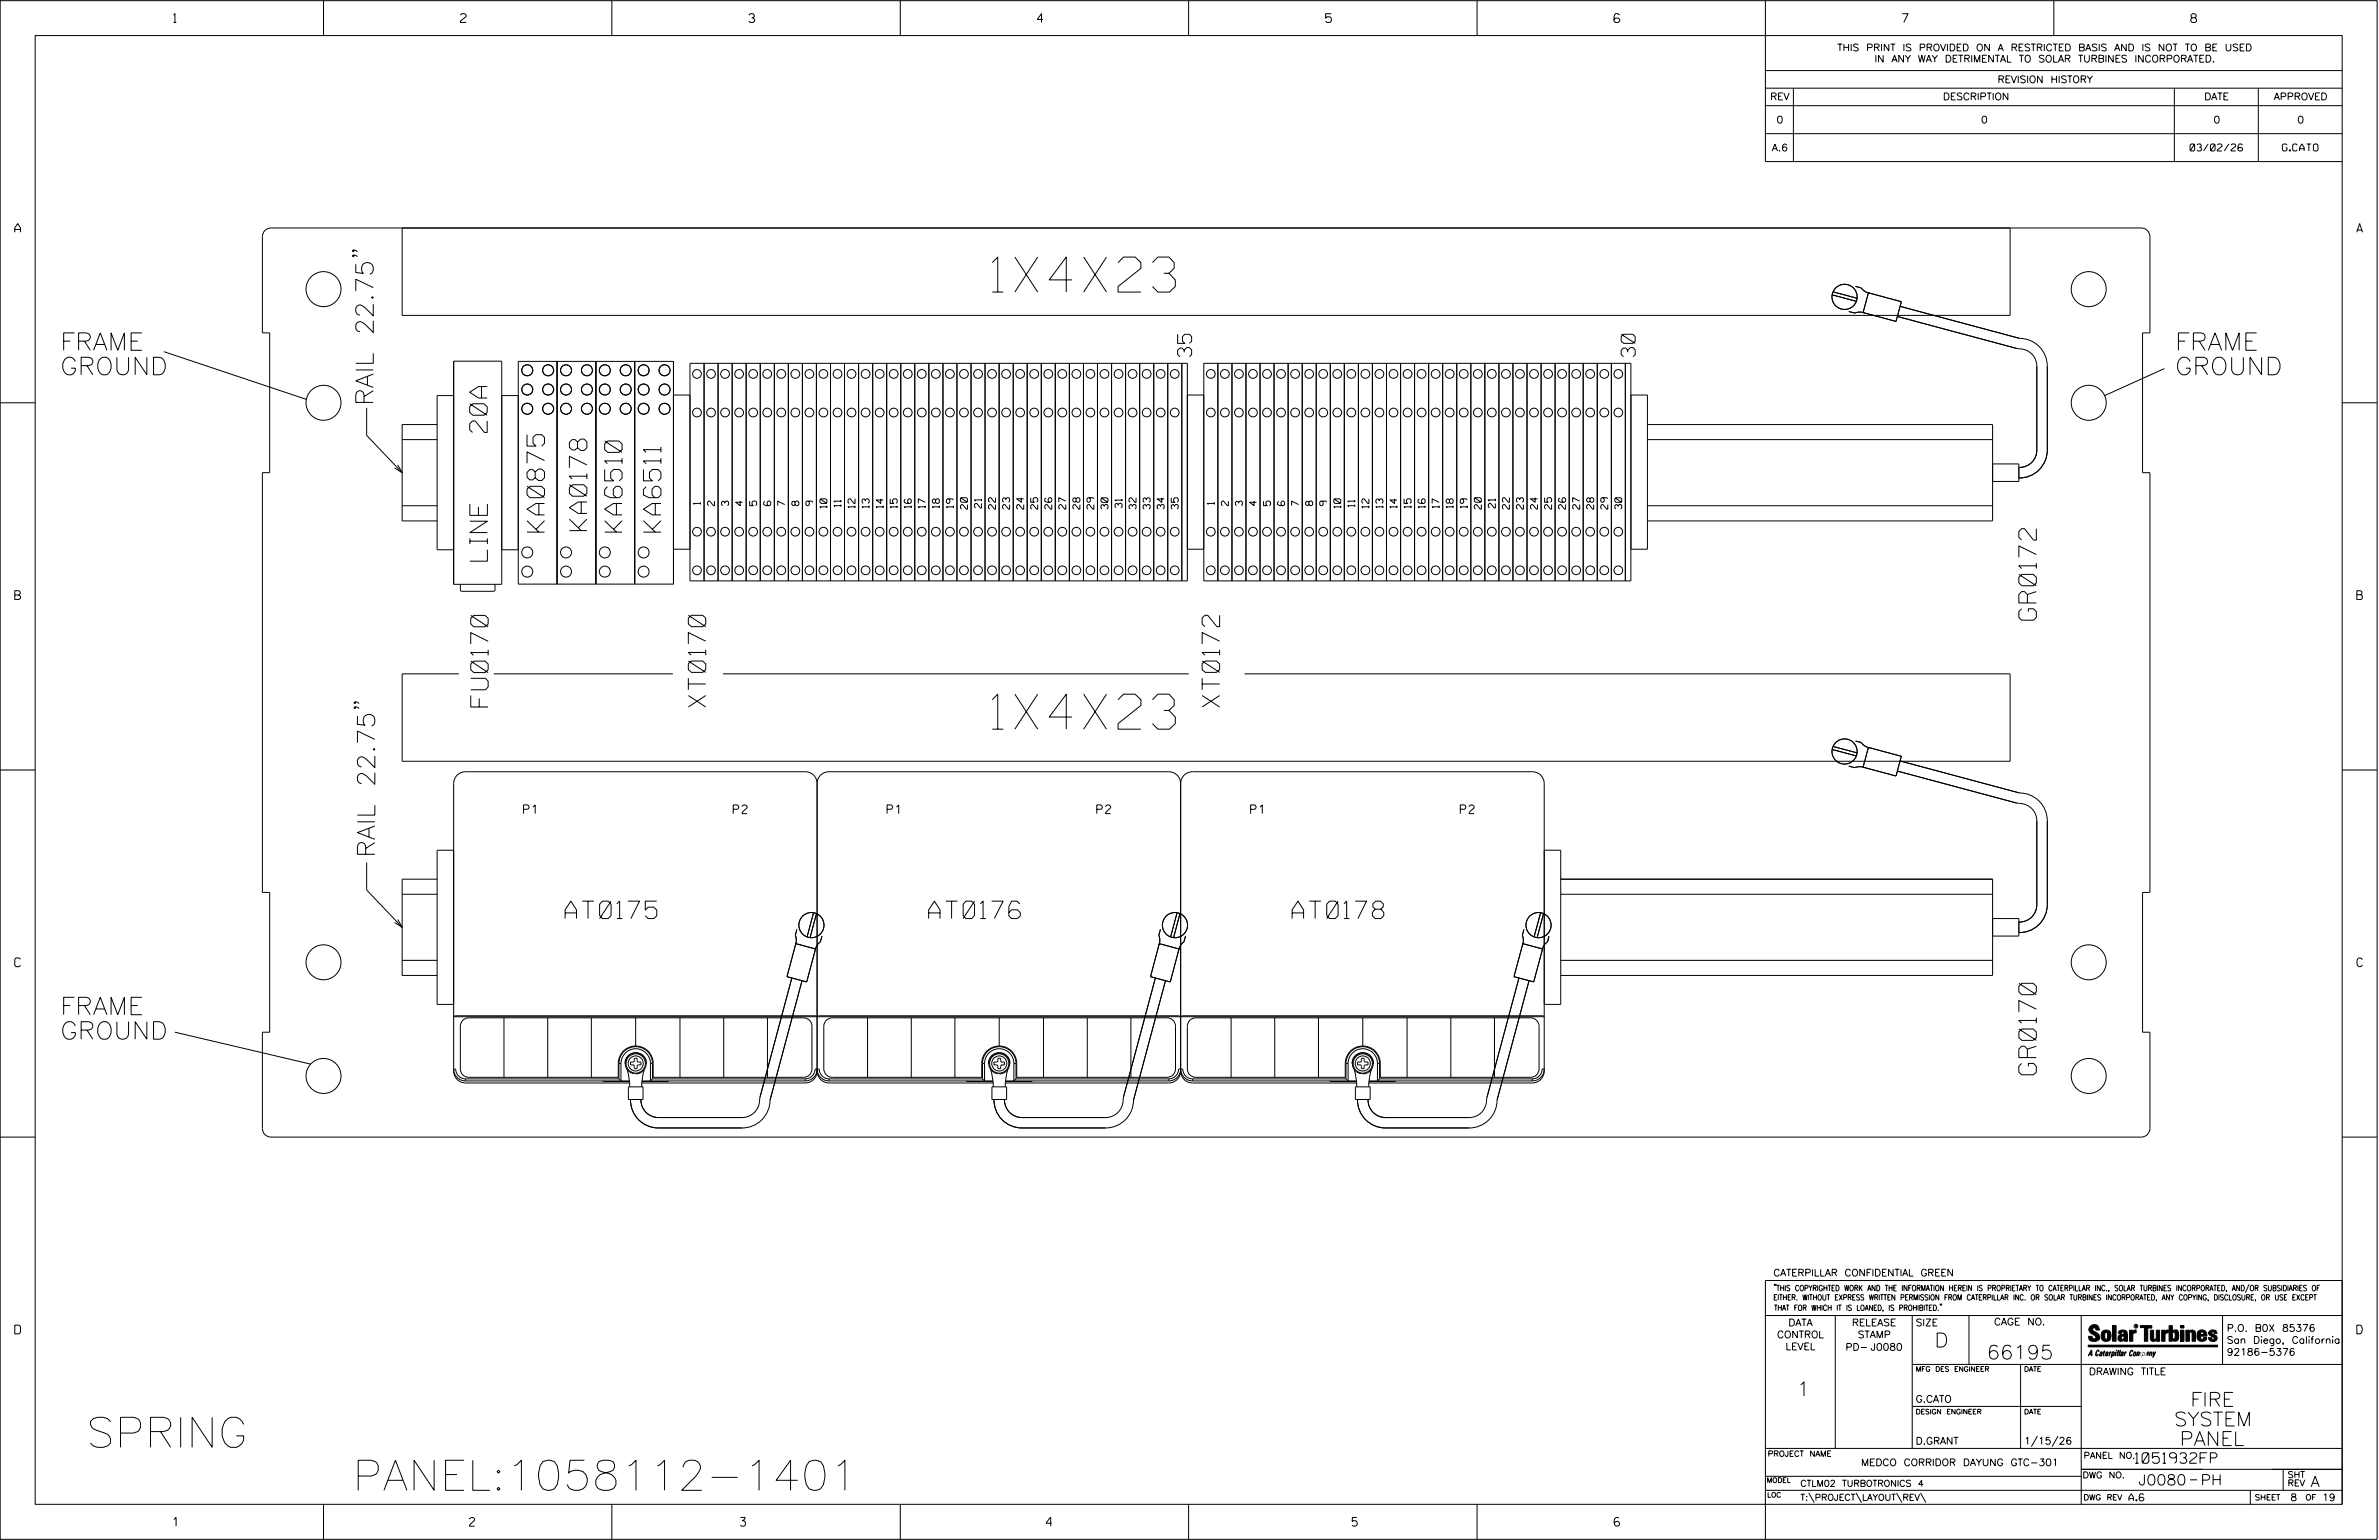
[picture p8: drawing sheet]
<svg xmlns="http://www.w3.org/2000/svg" width="864mm" height="559mm" viewBox="0 0 864 559" stroke-linecap="round" stroke-linejoin="round" font-family="sans-serif">
<defs><g id="words">
<g font-size="12.7">
<text x="360.2" y="106">1X4X23</text>
<text x="360.2" y="264.6">1X4X23</text>
</g>
<g font-size="10.9">
<text x="31.3" y="525.2">SPRING</text>
<text x="128" y="540.8">PANEL:1058112-1401</text>
</g>
<g font-size="6.3">
<text x="21.9" y="127.1">FRAME</text>
<text x="789.6" y="127.1">FRAME</text>
<text x="21.9" y="136">GROUND</text>
<text x="789.6" y="136">GROUND</text>
<text x="135.5" y="147.2" transform="rotate(-90 135.5 147.2)">RAIL 22.75&quot;</text>
<text x="176.8" y="156.9" transform="rotate(-90 176.8 156.9)">20A</text>
<text x="197.7" y="193.1" transform="rotate(-90 197.7 193.1)">KA0875</text>
<text x="213" y="192.5" transform="rotate(-90 213 192.5)">KA0178</text>
<text x="225.8" y="193.1" transform="rotate(-90 225.8 193.1)">KA6510</text>
<text x="239.9" y="193.1" transform="rotate(-90 239.9 193.1)">KA6511</text>
<text x="176.9" y="203.6" transform="rotate(-90 176.9 203.6)">LINE</text>
<text x="739.2" y="225.1" transform="rotate(-90 739.2 225.1)">GR0172</text>
<text x="177.2" y="256.5" transform="rotate(-90 177.2 256.5)">FU0170</text>
<text x="256.2" y="256.5" transform="rotate(-90 256.2 256.5)">XT0170</text>
<text x="442.7" y="256.5" transform="rotate(-90 442.7 256.5)">XT0172</text>
<text x="136.1" y="311.2" transform="rotate(-90 136.1 311.2)">RAIL 22.75&quot;</text>
<text x="205.1" y="333.3">AT0175</text>
<text x="337.1" y="333.3">AT0176</text>
<text x="469.1" y="333.3">AT0178</text>
<text x="21.9" y="368.2">FRAME</text>
<text x="21.9" y="377.1">GROUND</text>
<text x="739.2" y="390" transform="rotate(-90 739.2 390)">GR0170</text>
</g>
<g font-size="5.1">
<text x="432.6" y="129.5" transform="rotate(-90 432.6 129.5)">35</text>
<text x="593.6" y="129.5" transform="rotate(-90 593.6 129.5)">30</text>
<text x="702.3" y="488.8">D</text>
<text x="721.2" y="493.2">66195</text>
<text x="652.2" y="506.5">1</text>
<text x="795.1" y="510.3">FIRE</text>
<text x="789.2" y="517.4">SYSTEM</text>
<text x="791.3" y="524.5">PANEL</text>
</g>
<g font-size="3.8">
<text x="775.1" y="531">1051932FP</text>
<text x="776.3" y="538.9">J0080</text>
<text x="798.8" y="538.9">PH</text>
<text x="838.8" y="539.5">A</text>
</g>
<g font-size="3.2">
<text x="63" y="8.2">1</text>
<text x="167.2" y="8.2">2</text>
<text x="271.8" y="8.2">3</text>
<text x="376.5" y="8.2">4</text>
<text x="481.2" y="8.2">5</text>
<text x="690.6" y="8.2">7</text>
<text x="795.3" y="8.2">8</text>
<text x="5.4" y="84.3">A</text>
<text x="855.5" y="84.3">A</text>
<text x="5.4" y="217.5">B</text>
<text x="855.6" y="217.5">B</text>
<text x="190" y="295.3">P1</text>
<text x="266.2" y="295.3">P2</text>
<text x="322" y="295.3">P1</text>
<text x="398.1" y="295.3">P2</text>
<text x="454" y="295.3">P1</text>
<text x="530.1" y="295.3">P2</text>
<text x="5.4" y="350.8">C</text>
<text x="855.6" y="350.8">C</text>
<text x="5.4" y="484">D</text>
<text x="855.6" y="484">D</text>
<text x="62.8" y="553.8">1</text>
<text x="170.4" y="553.8">2</text>
<text x="268.8" y="553.8">3</text>
<text x="379.8" y="553.8">4</text>
<text x="490.8" y="553.8">5</text>
<text x="585.9" y="553.8">6</text>
</g>
<g font-size="2.5">
<text x="666.9" y="18.5">THIS PRINT IS PROVIDED ON A RESTRICTED BASIS AND IS NOT TO BE USED</text>
<text x="680.5" y="22.6">IN ANY WAY DETRIMENTAL TO SOLAR TURBINES INCORPORATED.</text>
<text x="725.1" y="30">REVISION HISTORY</text>
<text x="642.6" y="36.3">REV</text>
<text x="705.3" y="36.3">DESCRIPTION</text>
<text x="800.2" y="36.3">DATE</text>
<text x="825.4" y="36.3">APPROVED</text>
<text x="644.9" y="44.7">0</text>
<text x="719.1" y="44.7">0</text>
<text x="803.5" y="44.7">0</text>
<text x="834" y="44.7">0</text>
<text x="643.2" y="54.8">A.6</text>
<text x="795" y="54.8">03/02/26</text>
<text x="828.5" y="54.8">G.CATO</text>
<text x="254.3" y="183.1" transform="rotate(-90 254.3 183.1)">1</text>
<text x="259.4" y="183.5" transform="rotate(-90 259.4 183.5)">2</text>
<text x="264.5" y="183.5" transform="rotate(-90 264.5 183.5)">3</text>
<text x="269.6" y="183.5" transform="rotate(-90 269.6 183.5)">4</text>
<text x="274.7" y="183.5" transform="rotate(-90 274.7 183.5)">5</text>
<text x="279.8" y="183.5" transform="rotate(-90 279.8 183.5)">6</text>
<text x="284.9" y="183.5" transform="rotate(-90 284.9 183.5)">7</text>
<text x="290" y="183.5" transform="rotate(-90 290 183.5)">8</text>
<text x="295.1" y="183.5" transform="rotate(-90 295.1 183.5)">9</text>
<text x="300.2" y="184.3" transform="rotate(-90 300.2 184.3)">10</text>
<text x="305.3" y="183.9" transform="rotate(-90 305.3 183.9)">11</text>
<text x="310.4" y="184.3" transform="rotate(-90 310.4 184.3)">12</text>
<text x="315.5" y="184.3" transform="rotate(-90 315.5 184.3)">13</text>
<text x="320.6" y="184.3" transform="rotate(-90 320.6 184.3)">14</text>
<text x="325.7" y="184.3" transform="rotate(-90 325.7 184.3)">15</text>
<text x="330.8" y="184.3" transform="rotate(-90 330.8 184.3)">16</text>
<text x="335.9" y="184.3" transform="rotate(-90 335.9 184.3)">17</text>
<text x="341" y="184.3" transform="rotate(-90 341 184.3)">18</text>
<text x="346.1" y="184.3" transform="rotate(-90 346.1 184.3)">19</text>
<text x="351.2" y="184.7" transform="rotate(-90 351.2 184.7)">20</text>
<text x="356.3" y="184.3" transform="rotate(-90 356.3 184.3)">21</text>
<text x="361.4" y="184.7" transform="rotate(-90 361.4 184.7)">22</text>
<text x="366.5" y="184.7" transform="rotate(-90 366.5 184.7)">23</text>
<text x="371.6" y="184.7" transform="rotate(-90 371.6 184.7)">24</text>
<text x="376.7" y="184.7" transform="rotate(-90 376.7 184.7)">25</text>
<text x="381.8" y="184.7" transform="rotate(-90 381.8 184.7)">26</text>
<text x="386.9" y="184.7" transform="rotate(-90 386.9 184.7)">27</text>
<text x="392" y="184.7" transform="rotate(-90 392 184.7)">28</text>
<text x="397.1" y="184.7" transform="rotate(-90 397.1 184.7)">29</text>
<text x="402.2" y="184.7" transform="rotate(-90 402.2 184.7)">30</text>
<text x="407.3" y="184.3" transform="rotate(-90 407.3 184.3)">31</text>
<text x="412.4" y="184.7" transform="rotate(-90 412.4 184.7)">32</text>
<text x="417.5" y="184.7" transform="rotate(-90 417.5 184.7)">33</text>
<text x="422.6" y="184.7" transform="rotate(-90 422.6 184.7)">34</text>
<text x="427.7" y="184.7" transform="rotate(-90 427.7 184.7)">35</text>
<text x="440.8" y="183.1" transform="rotate(-90 440.8 183.1)">1</text>
<text x="445.9" y="183.5" transform="rotate(-90 445.9 183.5)">2</text>
<text x="451" y="183.5" transform="rotate(-90 451 183.5)">3</text>
<text x="456.1" y="183.5" transform="rotate(-90 456.1 183.5)">4</text>
<text x="461.2" y="183.5" transform="rotate(-90 461.2 183.5)">5</text>
<text x="471.4" y="183.5" transform="rotate(-90 471.4 183.5)">7</text>
<text x="476.5" y="183.5" transform="rotate(-90 476.5 183.5)">8</text>
<text x="481.6" y="183.5" transform="rotate(-90 481.6 183.5)">9</text>
<text x="486.7" y="184.3" transform="rotate(-90 486.7 184.3)">10</text>
<text x="491.8" y="183.9" transform="rotate(-90 491.8 183.9)">11</text>
<text x="496.9" y="184.3" transform="rotate(-90 496.9 184.3)">12</text>
<text x="502" y="184.3" transform="rotate(-90 502 184.3)">13</text>
<text x="507.1" y="184.3" transform="rotate(-90 507.1 184.3)">14</text>
<text x="512.2" y="184.3" transform="rotate(-90 512.2 184.3)">15</text>
<text x="517.3" y="184.3" transform="rotate(-90 517.3 184.3)">16</text>
<text x="522.4" y="184.3" transform="rotate(-90 522.4 184.3)">17</text>
<text x="527.5" y="184.3" transform="rotate(-90 527.5 184.3)">18</text>
<text x="532.6" y="184.3" transform="rotate(-90 532.6 184.3)">19</text>
<text x="537.7" y="184.7" transform="rotate(-90 537.7 184.7)">20</text>
<text x="542.8" y="184.3" transform="rotate(-90 542.8 184.3)">21</text>
<text x="547.9" y="184.7" transform="rotate(-90 547.9 184.7)">22</text>
<text x="553" y="184.7" transform="rotate(-90 553 184.7)">23</text>
<text x="558.1" y="184.7" transform="rotate(-90 558.1 184.7)">24</text>
<text x="563.2" y="184.7" transform="rotate(-90 563.2 184.7)">25</text>
<text x="568.3" y="184.7" transform="rotate(-90 568.3 184.7)">26</text>
<text x="573.4" y="184.7" transform="rotate(-90 573.4 184.7)">27</text>
<text x="578.5" y="184.7" transform="rotate(-90 578.5 184.7)">28</text>
<text x="583.6" y="184.7" transform="rotate(-90 583.6 184.7)">29</text>
<text x="588.7" y="184.7" transform="rotate(-90 588.7 184.7)">30</text>
<text x="643.8" y="463">CATERPILLAR CONFIDENTIAL GREEN</text>
<text x="645.1" y="485.5">CONTROL</text>
<text x="649.2" y="481.1">DATA</text>
<text x="672.3" y="481.1">RELEASE</text>
<text x="674.4" y="485.5">STAMP</text>
<text x="695.4" y="481.1">SIZE</text>
<text x="723.8" y="480.8">CAGE NO.</text>
<text x="808.4" y="483.1">P.O. B0X 85376</text>
<text x="648.2" y="489.8">LEVEL</text>
<text x="669.9" y="490">PD- J0080</text>
<text x="808.4" y="487.5">San Diego, California</text>
<text x="808.4" y="491.8">92186-5376</text>
<text x="758.3" y="498.9">DRAWING TITLE</text>
<text x="695.4" y="508.9">G.CATO</text>
<text x="695.4" y="524.1">D.GRANT</text>
<text x="734.8" y="524.1">1/15/26</text>
<text x="675.6" y="531.9">MEDCO CORRIDOR DAYUNG GTC-301</text>
<text x="772.8" y="544.6">A.6</text>
<text x="831.4" y="544.6">8</text>
<text x="843" y="544.6">19</text>
</g>
<g font-size="2.3">
<text x="756.4" y="529.2">PANEL NO.</text>
<text x="653.5" y="539.4">CTLM02 TURBOTRONICS 4</text>
<text x="756" y="536.3">DWG NO.</text>
<text x="830.4" y="539.3">REV</text>
<text x="830.4" y="536.2">SHT</text>
<text x="653.5" y="544.5">T:\PROJECT\LAYOUT\REV\</text>
</g>
<g font-size="2">
<text x="643.8" y="468.4">&quot;THIS COPYRIGHTED WORK AND THE INFORMATION HEREIN IS PROPRIETARY TO CATERPILLAR INC., SOLAR TURBINES INCORPORATED, AND/OR SUBSIDIARIES OF</text>
<text x="643.8" y="471.8">EITHER. WITHOUT EXPRESS WRITTEN PERMISSION FROM CATERPILLAR INC. OR SOLAR TURBINES INCORPORATED, ANY COPYING, DISCLOSURE, OR USE EXCEPT</text>
<text x="644" y="475.6">THAT FOR WHICH IT IS LOANED, IS PROHIBITED.&quot;</text>
<text x="641.7" y="528.5">PROJECT NAME</text>
<text x="756.3" y="544.3">DWG REV</text>
<text x="818.5" y="544.3">SHEET</text>
<text x="836.9" y="544.3">OF</text>
</g>
<g font-size="1.8">
<text x="695.4" y="497.6">MFG DES ENGINEER</text>
<text x="734.8" y="497.6">DATE</text>
<text x="695.4" y="513.1">DESIGN ENGINEER</text>
<text x="734.8" y="513.1">DATE</text>
<text x="641.3" y="538">MODEL</text>
<text x="641.5" y="543.3">LOC</text>
</g>
<text font-size=".9" x="775.1" y="481.7">R</text>
</g></defs>
<g fill="none" stroke="#000" stroke-width=".36">
<path d="M.1 .2h862.8v558.4h-862.8zM12.8 12.9h837.4v533h-837.4zM117.4 .2v12.7M222.1 .2v12.7M326.8 .2v12.7M431.5 .2v12.7M536.2 .2v12.7M587.9 5.5l-.5-.5h-1l-.5 1v1.7l.5 .4h1l.6-.4v-.6l-.6-.5h-1l-.5 .5M640.9 .2v58.4h209.3M745.6 .2v12.7M640.9 25.6h209.3M640.9 32h209.3"/>
<path d="M640.9 38.3h209.3M651 32v26.6M789.3 32v26.6M819.8 32v26.6M640.9 48.5h209.3M96.2 83.6l.8-.5 1.4-.4h678.9a3.2 3.2 0 0 1 3.2 3.2v34.9h-2.7v50.7h2.7v152.3h-2.7v50.7h2.7v34.9a3.2 3.2 0 0 1-3.2 3.2h-678.9a3.1 3.1 0 0 1-3.2-3.2v-34.9h2.7v-50.7h-2.7v-152.3h2.7v-50.7h-2.7v-34.9l.4-1.4zM128.2 92.6l.4 .3-.4 .3-.3-.3a1.21 1.21 0 0 1 1.9 .3M128.2 90.7l.4 .4-.4 .2-.3-.2 .3-.4h.6l1 .6M729.7 82.7v31.7h-583.7v-31.7M665.1 107l8.7 2.3M665.4 105.9l8.8 2.3M671.1 113l2.2 .6 1.7-.4 1.8 .4"/>
<path d="M673.6 103.9l2 .6 1.4 1.2 1.7 .7M678.3 106.3l11.9 3.2-1.9 7.1-12-3.2zM688.8 114.8l43.3 11.6a6.7 6.7 0 0 1 7.3 6.5v30.4a6.3 6.3 0 0 1-6.5 6.3M689.8 111.2l43.3 11.6a10.1 10.1 0 0 1 10.1 10.1v30.4a10.1 10.1 0 0 1-10.3 10.1M59.5 127.6l51.7 17.3M164.7 131.1h17.4v80.9h-17.4zM188.1 131.1h56.4v80.8h-56.4zM202.2 131.1v80.8M216.3 131.1v80.8M230.4 131.1v80.8M250.5 131.8h180.5v79h-180.5zM255.6 131.8v79"/>
<path d="M260.7 131.8v79M265.8 131.8v79M270.9 131.8v79M276 131.8v79M281.1 131.8v79M286.2 131.8v79M291.3 131.8v79M296.4 131.8v79M301.5 131.8v79M306.6 131.8v79M311.7 131.8v79M316.8 131.8v79"/>
<path d="M321.9 131.8v79M327 131.8v79M332.1 131.8v79M337.2 131.8v79M342.3 131.8v79M347.4 131.8v79M352.5 131.8v79M357.6 131.8v79M362.7 131.8v79M367.8 131.8v79M372.9 131.8v79M378 131.8v79"/>
<path d="M383.1 131.8v79M388.2 131.8v79M393.3 131.8v79M398.4 131.8v79M403.5 131.8v79M408.6 131.8v79M413.7 131.8v79M418.8 131.8v79M423.9 131.8v79M429 131.8v79M437 131.8h155v79h-155zM442.1 131.8v79"/>
<path d="M447.2 131.8v79M452.3 131.8v79M457.4 131.8v79M462.5 131.8v79M467.6 131.8v79M472.7 131.8v79M477.8 131.8v79M482.9 131.8v79M488 131.8v79M493.1 131.8v79M498.2 131.8v79M503.3 131.8v79"/>
<path d="M508.4 131.8v79M513.5 131.8v79M518.6 131.8v79M523.7 131.8v79M528.8 131.8v79M533.9 131.8v79M539 131.8v79M544.1 131.8v79M549.2 131.8v79M554.3 131.8v79M559.4 131.8v79M564.5 131.8v79"/>
<path d="M569.6 131.8v79M574.7 131.8v79M579.8 131.8v79M584.9 131.8v79M590 131.8v79M785.7 133.7l-21.7 9.8M.1 146.2h12.7M133.1 148v10l12.9 13.5M146 159.5h12.7M158.7 154.1h-12.7v34.9h12.7M164.7 143.5h-6v56h6M182.1 143.5h6"/>
<path d="M244.5 143.3h6M431 143.3h6M592 143.3h6v56h-6M598 159.5h125.3M598 154.1h125.3v34.9h-125.3M850.2 146.2h12.7M144.4 168.7l1.6 2.8-2.8-1.7M723.3 168.3h9.6v6.4h-9.6M146 183.5h12.7M182.1 199.5h6M244.5 199.3h6M431 199.3h6"/>
<path d="M464.2 181.9l-.4 .4v.8l.8 .4h1.3l.4-.4v-.9l-.4-.4h-.4l-.5 .4v.9l.5 .4M598 183.5h125.3M167.1 212v2l.5 .6h11.6l.5-.6v-2M128.8 256.5l.3 .3-.3 .3-.3-.3 .3-.3h.6l1 .6M128.8 254.7l.3 .3-.3 .3-.3-.3a1.21 1.21 0 0 1 1.9 .3M166.6 244.5h-20.6v31.7h583.7v-31.7h-277.9M179.2 244.5h65.1M262.5 244.5h169M.1 279.4h12.7M665.1 272l8.7 2.3M665.4 270.9l8.8 2.3M671.1 278l2.2 .6 1.7-.4 1.8 .3"/>
<path d="M673.6 268.9l2 .5 1.4 1.3 1.7 .7M678.3 271.2l11.9 3.2-1.9 7.2-12-3.2zM688.8 279.8l43.3 11.6a6.7 6.7 0 0 1 7.3 6.5v30.3a6.3 6.3 0 0 1-6.5 6.4M689.8 276.1l43.3 11.6a10.1 10.1 0 0 1 10.1 10.2v30.3a10.1 10.1 0 0 1-10.3 10.2M850.2 279.4h12.7M296.6 284.3a4.3 4.3 0 0 1 4.4-4.3h123.3a4.3 4.3 0 0 1 4.3 4.3M296.6 284.3a4.2 4.2 0 0 0-4.3-4.3h-123.3a4.3 4.3 0 0 0-4.3 4.3v104.4a4.3 4.3 0 0 0 4.3 4.3h59.6M296.6 284.3v104.4M428.6 284.3a4.3 4.3 0 0 1 4.3-4.3h123.4a4.3 4.3 0 0 1 4.3 4.3v104.4a4.3 4.3 0 0 1-4.3 4.3h-59.4M428.6 284.3v104.4M133.1 312.9v10l12.9 13.6M158.7 319h-12.7v34.9h12.7"/>
<path d="M164.7 308.5h-6v56h6M560.6 308.5h6v56h-6M566.6 319h156.7v34.9h-156.7M144.4 333.7l1.6 2.8-2.8-1.7M146 324.5h12.7M289.3 337.3l-.6 2.1 .4 1.7-.4 1.8M295.3 331.2l-2.3 8.7M296.4 331.5l-2.4 8.8M298.4 339.7l-.6 2-1.2 1.4-.7 1.7M421.3 337.3l-.6 2.1 .3 1.7-.3 1.8M427.3 331.2l-2.3 8.7M428.3 331.5l-2.3 8.8"/>
<path d="M430.4 339.7l-.6 2-1.3 1.4-.6 1.7M553.2 337.3l-.6 2.1 .4 1.7-.3 1.8M559.3 331.2l-2.4 8.7M560.3 331.5l-2.3 8.8M562.3 339.7l-.5 2-1.3 1.4-.6 1.7M566.6 324.5h156.7M723.3 333.3h9.6v6.4h-9.6M146 348.5h12.7M287.4 354.9l-11.5 43.3a6.7 6.7 0 0 1-6.5 7.3h-30.4a6.4 6.4 0 0 1-6.3-6.5M288.9 342.4l7.2 1.9-3.3 12-7.1-1.9zM291.1 355.8l-11.6 43.4a10.2 10.2 0 0 1-10.1 10.1h-30.4a10.1 10.1 0 0 1-10.1-10.3M419.4 354.9l-11.6 43.3a6.7 6.7 0 0 1-6.4 7.3h-30.4a6.4 6.4 0 0 1-6.4-6.5"/>
<path d="M420.8 342.4l7.2 1.9-3.2 12-7.1-1.9zM423.1 355.8l-11.6 43.4a10.1 10.1 0 0 1-10.1 10.1h-30.4a10.1 10.1 0 0 1-10.2-10.3M551.4 354.9l-11.6 43.3a6.7 6.7 0 0 1-6.5 7.3h-30.3a6.4 6.4 0 0 1-6.4-6.5M552.8 342.4l7.2 1.9-3.2 12-7.2-1.9zM555.1 355.8l-11.6 43.4a10.1 10.1 0 0 1-10.2 10.1h-30.3a10.1 10.1 0 0 1-10.2-10.3M566.6 348.5h156.7M63.5 374.5l49.2 11.6M164.7 368.8l.7-.2h130.5l.7 .3 .8-.3h130.4l.8 .3 .8-.3h130.4l.8 .3zM168 370.2l1.2-.7 .9-.2h121.6a3.1 3.1 0 0 1 3 3.1v15.5a3 3 0 0 1-3 3h-54.6v-5a6.3 6.3 0 0 0-6.3-6.3 6.3 6.3 0 0 0-6.4 6.3v5h-54.3a3 3 0 0 1-3-3v-15.5l.3-1.4zM183 369.3v21.6M198.8 369.3v21.6M214.7 369.3v21.6"/>
<path d="M230.8 369.3v10.3M246.8 369.3v21.6M262.7 369.3v21.6M278.6 369.3v21.6M300 370.2l1.2-.7 .9-.2h121.6a3.1 3.1 0 0 1 3 3.1v15.5a3 3 0 0 1-3 3h-54.6v-5a6.4 6.4 0 0 0-6.4-6.3 6.4 6.4 0 0 0-6.3 6.3v5h-54.3a3.1 3.1 0 0 1-3.1-3v-15.5l.2-1zM314.9 369.3v21.6M330.8 369.3v21.6M346.6 369.3v21.6M362.7 369.3v10.3M378.8 369.3v21.6M394.7 369.3v21.6M410.5 369.3v21.6"/>
<path d="M431.9 370.2l1.2-.7 1-.2h121.5a3.1 3.1 0 0 1 3.1 3.1v15.5a3.1 3.1 0 0 1-3.1 3h-54.5v-5a6.4 6.4 0 0 0-6.4-6.3 6.4 6.4 0 0 0-6.3 6.3v5h-54.3a3 3 0 0 1-3.1-3v-15.5l.4-1.4zM446.9 369.3v21.6M462.7 369.3v21.6M478.6 369.3v21.6M494.7 369.3v10.3M510.8 369.3v21.6M526.7 369.3v21.6M542.5 369.3v21.6M169 391.5a3.6 3.6 0 0 1-3.6-3.6h-.7a4.3 4.3 0 0 0 4.3 4.3M169 392.2h59.5M169 391.5h55.7M169 391.5v.7"/>
<path d="M218.8 392.2l.2 .2h9.5M224.7 385.9a6.1 6.1 0 0 1 6.1-6.1 6.1 6.1 0 0 1 6.1 6.1M224.7 385.9h.7M224.7 385.9v5.6M225.4 385.9a5.3 5.3 0 0 1 5.4-5.4 5.3 5.3 0 0 1 5.3 5.4M225.4 385.9v6.3l-.7-.7M227.6 388l.8 3.2 .2 3.2M228.1 394.4h5.3v4.6h-5.3zM228.9 385.4l1.1-.1 .3-1.3h1l.2 1.3 1.2 .1v1l-1.2 .1-.2 1.3h-1l-.1-1.2-1.3-.2zM230.2 389.3l-.1 .3a3.8 3.8 0 0 1-2.2-6.1 3.8 3.8 0 0 1 6.4 .8 3.8 3.8 0 0 1-3.5 5.4v-.3M233 392.2h59.3M233.9 388l-.7 3.2-.3 3.2"/>
<path d="M234.6 386a3.8 3.8 0 0 0-3.8-4 3.8 3.8 0 0 0-3.8 4M236.1 385.9v6.3l.8-.7M236.1 385.9h.8M236.9 391.5h55.4M236.9 385.9v5.6M242.7 392.2l-.2 .2h-9.5M292.3 392.2a4.3 4.3 0 0 0 4.3-4.3 4.3 4.3 0 0 0 4.4 4.3M292.3 391.5v.7M296.6 388.7a4.3 4.3 0 0 1-4.3 4.3h-59.3M296.6 388.7a4.3 4.3 0 0 0 4.4 4.3h59.5M301 391.5v.7M301 392.2h59.5"/>
<path d="M301 391.5h55.7M301 391.5a3.6 3.6 0 0 1-3.6-3.6h-1.5a3.6 3.6 0 0 1-3.6 3.6M350.8 392.2l.2 .2h9.5M356.7 385.9a6.1 6.1 0 0 1 6-6.1 6.1 6.1 0 0 1 6.1 6.1M356.7 385.9h.7M356.7 385.9v5.6M357.4 385.9v6.3l-.7-.7M357.4 385.9a5.3 5.3 0 0 1 5.3-5.4 5.3 5.3 0 0 1 5.4 5.4M359.6 388l.7 3.2 .3 3.2M360.1 394.4h5.3v4.6h-5.3zM360.8 385.4l1.2-.1 .2-1.3h1.1l.2 1.3 1.1 .1v1l-1.1 .1-.2 1.3h-1.1v-1.2l-1.4-.2zM362.1 389.3v.3a3.8 3.8 0 0 1-2.3-6.1 3.8 3.8 0 0 1 6.5 .8 3.8 3.8 0 0 1-3.6 5.4v-.3"/>
<path d="M365 392.2h59.3M365.9 388l-.7 3.2-.3 3.2M366.5 386a3.8 3.8 0 0 0-3.8-4 3.8 3.8 0 0 0-3.7 4M368.1 385.9h.7M368.1 385.9v6.3l.7-.7M368.8 385.9v5.6M368.8 391.5h55.5M374.6 392.2l-.1 .2h-9.5M424.3 392.2a4.3 4.3 0 0 0 4.3-4.3 4.3 4.3 0 0 0 4.3 4.3M424.3 391.5v.7M428.6 388.7a4.3 4.3 0 0 1-4.3 4.3h-59.4M428.6 388.7a4.3 4.3 0 0 0 4.3 4.3h59.6"/>
<path d="M432.9 392.2h59.5M432.9 391.5h55.7M432.9 391.5v.7M432.9 391.5a3.6 3.6 0 0 1-3.5-3.6h-1.6a3.6 3.6 0 0 1-3.5 3.6M482.7 392.2l.3 .2h9.4M488.6 385.9a6.1 6.1 0 0 1 6.1-6.1 6.1 6.1 0 0 1 6.1 6.1M488.6 385.9h.8M488.6 385.9v5.6M489.4 385.9v6.3l-.8-.7M489.4 385.9a5.3 5.3 0 0 1 5.3-5.4 5.3 5.3 0 0 1 5.3 5.4M491.6 388l.7 3.2 .2 3.2M492 394.4h5.4v4.6h-5.4z"/>
<path d="M492.8 385.4l1.1-.1 .3-1.3h1l.1 1.1 1.3 .3v1l-1.1 .1-.3 1.3h-1l-.1-1.2-1.3-.2zM494.1 389.3l-.1 .3a3.8 3.8 0 0 1-2.2-6 3.8 3.8 0 0 1 6.4 .6 3.8 3.8 0 0 1-3.5 5.5v-.3M497 392.2h59.3M497.8 388l-.7 3.2-.2 3.2M498.5 386a3.8 3.8 0 0 0-3.8-4 3.8 3.8 0 0 0-3.8 4M500 385.9h.8M500 385.9v6.3l.8-.7M500.8 391.5h55.5M500.8 385.9v5.6M506.6 392.2l-.2 .2h-9.4M556.3 391.5a3.6 3.6 0 0 0 3.5-3.6h.8a4.3 4.3 0 0 1-4.3 4.3M556.3 391.5v.7"/>
<path d="M.1 412.6h12.7M850.2 412.6h12.7M640.9 477.3h209.3M644.2 466.1l-.1 .4M644.7 466.1l-.2 .4M666.2 477.3v48.3M694.2 477.3v48.3M704.4 473.3l-.1 .4M704.8 473.3l-.1 .4M714.8 477.3v17.8M755.5 477.3v68.6M806.8 477.3v17.8"/>
<path d="M816.5 466l-1.4 3.1M850.2 464.6h-209.3v94M850.2 464.8v81.1M694.2 495.1h156M733.5 495.1v30.5M758.6 481.4a2.02 2.02 0 0 1 3.1-.1l.5 1.3h-1.3l-.2-.6-.4-.2-.6 .1-.1 .4 .4 .7a2.46 2.46 0 0 1 2.2 2.9 2.83 2.83 0 0 1-3.8 .3l-.3-1.3h1.3l.2 .7 .6 .3 .5-.2 .2-.5-.4-.6-1.9-1.2-.4-.9zM759.2 491.3h-.7l.7-1.2v1.9h.2l-.1-2.1-1.3 2.1 .5-.5h.7M761.3 490l.3-.2 .4 .3-.1 .3-.3-.4-.4 .3-.3 1.6h.4l.4-.5-.3 .6-.4 .1-.3-.4zM762.6 490.6l.5-.1-.1 1.4h-.9a.74 .74 0 0 1 .9-.8l-.3 .7-.5 .1 .2-.5 .6-.2v-.5l-.7 .2zM763 483.2a2.17 2.17 0 0 1 3.1 0l.3 1.4-.3 1.5a2.17 2.17 0 0 1-3.1 0l-.3-1.5zM763.6 490.5l.4-.4 .2 .6h-.3l-.3 .9 .2 .4-.3-.1zM764.1 483.7l.5-.4 .4 .3v2.2l-.4 .2-.5-.2z"/>
<path d="M764.6 491.1l.6 .2v-.7l-.4-.1-.4 .6-.1 .8h.6M764.6 491.1l-.1 .8h.4M764.6 482.6v.8M764.8 490.7l.4 .1v.3h-.6zM765 491.5l-.1 .4zM766 490.5l-.5 1.5zM766 490.8l.4-.3-.4 .4M766.9 481h1.3v5.7h-1.3zM767 490.8l.5 .1-.3 .8-.4 .2zM767.3 490.5h-.5l-.5 2M767.3 490.5a.8 .8 0 0 1 .2 1 .8 .8 0 0 1-.9 .4l-.1 .6M767.3 490.5l-.1 .2"/>
<path d="M768.1 490.5l-.4 1.5zM768.2 489.9h.3l-.1 .2h-.2zM769 489.9l-.5 2.1zM769.7 489.9l-.6 2.1zM770.1 491.4l.5-.3-.5 .8zM770.4 491.9h.1M770.6 491.1l.1-.4-.7 .2 .1-.3 .6-.1 .2 .3-.5 1.1M770.6 491.1a.74 .74 0 0 0-.8 .8h.6M771 484.8h-.7l-.3 .6 .4 .7 .5-.3 .1-2.4h-.8l-.1 .4h-1.2a1.71 1.71 0 0 1 1.8-1.3 1.71 1.71 0 0 1 1.6 1.4v2.8h-1.1l-.1-.6M771 484.2l-1.5 .1a1.41 1.41 0 0 0 0 2.4l.5 .1 1.1-.7M771.2 486.1h-.1M771.4 490.5l.1 .3 .4-.3-.9 1.5z"/>
<path d="M771.5 490.8h.1M773 482.7h1.2v.5l.5-.5 .7-.1v1h-.6l-.5 .4-.1 2.7h-1.2zM773.3 490.3l.6-.4 .4 .2-.1 .4-.3-.4a1.28 1.28 0 0 0-.5 1.8l.6-.4-.1 .4-.8 .1zM774.7 490.8l.5-.3a.88 .88 0 0 1 .2 .9 .88 .88 0 0 1-.7 .7l-.2-.2zM774.8 490.9h.5l-.3 1h-.3l-.2-.2zM775.2 490.5l-.1 .2M776.8 481h4.3v.9h-1.5v4.8h-1.3M776.8 490.6l-.8 .2v-.3l-.4 1.5 .8-1.3v1.3l.3-1.2M779.3 491.1h.4M779.6 490.5h.3l-.3 1.4M779.6 490.7h.2l-.1 .4M779.7 491.1l-.1 .4"/>
<path d="M779.7 491.1l-.4 .2M780.1 492l.4-1.5 .1 .3 .3-.3 .3 .2-.3 1.3v-1.3l-.7 1.3M780.6 482.7h1.2v2.7l.1 .4 .4 .3 .4-.7v-2.7h1.2l.1 4h-1.3v-.5l-1.1 .6-.7-.3-.3-.7zM781.6 492.5l1-2-.8 1.3-.2-1.3-.2 2M784.7 482.7h1.2v.5l.5-.5 .7-.1v1h-.5l-.6 .4-.1 2.7h-1.2zM787.4 481h1.2v2a1.4 1.4 0 0 1 2.2 .2l.1 1.4-.4 1.9-1.5 .1-.4-.5v-1l.5 .9 .5-.3v-2.1l-.5-.4-.5 .7v2.8h-1.2zM791.5 482.7h1.3v4h-1.3zM791.5 481h1.3v.9h-1.3zM793.5 482.7h1.3v.4l.7-.5 1.1 .2 .4 .6v3.3h-1.2l-.3-3.4-.7 .2v3.2h-1.3zM794.8 483.1h.1M797.7 483.2a1.92 1.92 0 0 1 2.4-.5 1.92 1.92 0 0 1 1 2.1h-2.3v.8l.6 .5 .5-.3v-.5h1.2a1.83 1.83 0 0 1-2.1 1.4 1.83 1.83 0 0 1-1.5-2.1zM798.8 484.2v.6"/>
<path d="M799.1 483.4h.6l.2 .8h-1.1zM804.6 482.9a1.84 1.84 0 0 0-2.9 .8 3.3 3.3 0 0 0 2.2 1.9l-.5 .5-.4-.3-.1-.4h-1.2l.1 .6a1.92 1.92 0 0 0 2.9 .4M804.9 483.8h-1.2l-.2-.6-.5 .1-.1 .3 .1 .3 1.8 .9M805.1 488.1h-47.1v.6h47.1M694.2 510.3h61.3M640.9 525.6h209.2M640.9 535.7h114.6M739.6 521.1l-2.2 3.8M747.1 521.1l-2.2 3.8M755.5 533.2h94.7M795 537h2.6M828.8 533.2v7.6"/>
<path d="M117.4 545.9v12.7M222.1 545.9v12.7M326.8 545.9v12.7M431.5 545.9v12.7M536.2 545.9v12.7M640.9 540.8h209.3M656.6 541.7l2 3.5M673.8 541.7l1.9 3.5M688.4 541.7l2 3.5M697.2 541.7l1.9 3.5M816.9 541v4.9"/>
<circle cx="117.4" cy="104.9" r="6.3"/>
<circle cx="669.6" cy="107.7" r="4.6"/>
<circle cx="758.2" cy="104.9" r="6.3"/>
<circle cx="191.4" cy="134.4" r="2"/>
<circle cx="199" cy="134.4" r="2"/>
<circle cx="205.5" cy="134.4" r="1.99"/>
<circle cx="213.1" cy="134.4" r="1.99"/>
<circle cx="219.6" cy="134.4" r="1.99"/>
<circle cx="227.1" cy="134.4" r="1.99"/>
<circle cx="233.6" cy="134.4" r="1.99"/>
<circle cx="241.2" cy="134.4" r="2"/>
<circle cx="253" cy="135.7" r="1.59"/>
<circle cx="258.1" cy="135.7" r="1.59"/>
<circle cx="263.2" cy="135.7" r="1.59"/>
<circle cx="268.3" cy="135.7" r="1.59"/>
<circle cx="273.4" cy="135.7" r="1.59"/>
<circle cx="278.5" cy="135.7" r="1.59"/>
<circle cx="283.6" cy="135.7" r="1.59"/>
<circle cx="288.7" cy="135.7" r="1.59"/>
<circle cx="293.8" cy="135.7" r="1.59"/>
<circle cx="298.9" cy="135.7" r="1.59"/>
<circle cx="304" cy="135.7" r="1.59"/>
<circle cx="309.1" cy="135.7" r="1.59"/>
<circle cx="314.2" cy="135.7" r="1.59"/>
<circle cx="319.3" cy="135.7" r="1.59"/>
<circle cx="324.4" cy="135.7" r="1.59"/>
<circle cx="329.5" cy="135.7" r="1.59"/>
<circle cx="334.6" cy="135.7" r="1.59"/>
<circle cx="339.7" cy="135.7" r="1.59"/>
<circle cx="344.8" cy="135.7" r="1.59"/>
<circle cx="349.9" cy="135.7" r="1.59"/>
<circle cx="355" cy="135.7" r="1.59"/>
<circle cx="360.1" cy="135.7" r="1.59"/>
<circle cx="365.2" cy="135.7" r="1.59"/>
<circle cx="370.3" cy="135.7" r="1.59"/>
<circle cx="375.4" cy="135.7" r="1.59"/>
<circle cx="380.5" cy="135.7" r="1.59"/>
<circle cx="385.6" cy="135.7" r="1.59"/>
<circle cx="390.7" cy="135.7" r="1.59"/>
<circle cx="395.8" cy="135.7" r="1.59"/>
<circle cx="400.9" cy="135.7" r="1.59"/>
<circle cx="406" cy="135.7" r="1.59"/>
<circle cx="411.1" cy="135.7" r="1.59"/>
<circle cx="416.2" cy="135.7" r="1.59"/>
<circle cx="421.3" cy="135.7" r="1.59"/>
<circle cx="426.4" cy="135.7" r="1.59"/>
<circle cx="439.5" cy="135.7" r="1.59"/>
<circle cx="444.6" cy="135.7" r="1.59"/>
<circle cx="449.7" cy="135.7" r="1.59"/>
<circle cx="454.8" cy="135.7" r="1.59"/>
<circle cx="459.9" cy="135.7" r="1.59"/>
<circle cx="465" cy="135.7" r="1.59"/>
<circle cx="470.1" cy="135.7" r="1.59"/>
<circle cx="475.2" cy="135.7" r="1.59"/>
<circle cx="480.3" cy="135.7" r="1.59"/>
<circle cx="485.4" cy="135.7" r="1.59"/>
<circle cx="490.5" cy="135.7" r="1.59"/>
<circle cx="495.7" cy="135.7" r="1.59"/>
<circle cx="500.7" cy="135.7" r="1.59"/>
<circle cx="505.9" cy="135.7" r="1.59"/>
<circle cx="511" cy="135.7" r="1.59"/>
<circle cx="516" cy="135.7" r="1.59"/>
<circle cx="521.2" cy="135.7" r="1.59"/>
<circle cx="526.2" cy="135.7" r="1.59"/>
<circle cx="531.4" cy="135.7" r="1.59"/>
<circle cx="536.5" cy="135.7" r="1.59"/>
<circle cx="541.6" cy="135.7" r="1.59"/>
<circle cx="546.7" cy="135.7" r="1.59"/>
<circle cx="551.8" cy="135.7" r="1.59"/>
<circle cx="556.9" cy="135.7" r="1.59"/>
<circle cx="562" cy="135.7" r="1.59"/>
<circle cx="567.1" cy="135.7" r="1.59"/>
<circle cx="572.2" cy="135.7" r="1.59"/>
<circle cx="577.3" cy="135.7" r="1.59"/>
<circle cx="582.4" cy="135.7" r="1.59"/>
<circle cx="587.5" cy="135.7" r="1.59"/>
<circle cx="117.4" cy="146.2" r="6.3"/>
<circle cx="191.4" cy="141.3" r="2"/>
<circle cx="191.4" cy="148.3" r="1.99"/>
<circle cx="199" cy="141.3" r="2"/>
<circle cx="199" cy="148.3" r="1.99"/>
<circle cx="205.5" cy="141.3" r="1.99"/>
<circle cx="205.5" cy="148.3" r="1.99"/>
<circle cx="213.1" cy="141.3" r="1.99"/>
<circle cx="213.1" cy="148.3" r="1.99"/>
<circle cx="219.6" cy="141.3" r="1.99"/>
<circle cx="219.6" cy="148.3" r="1.99"/>
<circle cx="227.1" cy="141.3" r="1.99"/>
<circle cx="227.1" cy="148.3" r="1.99"/>
<circle cx="233.6" cy="141.3" r="1.99"/>
<circle cx="233.6" cy="148.3" r="1.98"/>
<circle cx="241.2" cy="141.3" r="2"/>
<circle cx="241.2" cy="148.3" r="1.99"/>
<circle cx="253" cy="149.7" r="1.59"/>
<circle cx="258.1" cy="149.7" r="1.59"/>
<circle cx="263.2" cy="149.7" r="1.59"/>
<circle cx="268.3" cy="149.7" r="1.59"/>
<circle cx="273.4" cy="149.7" r="1.59"/>
<circle cx="278.5" cy="149.7" r="1.59"/>
<circle cx="283.6" cy="149.7" r="1.59"/>
<circle cx="288.7" cy="149.7" r="1.59"/>
<circle cx="293.8" cy="149.7" r="1.59"/>
<circle cx="298.9" cy="149.7" r="1.59"/>
<circle cx="304" cy="149.7" r="1.59"/>
<circle cx="309.1" cy="149.7" r="1.59"/>
<circle cx="314.2" cy="149.7" r="1.59"/>
<circle cx="319.3" cy="149.7" r="1.59"/>
<circle cx="324.4" cy="149.7" r="1.59"/>
<circle cx="329.5" cy="149.7" r="1.59"/>
<circle cx="334.6" cy="149.7" r="1.59"/>
<circle cx="339.7" cy="149.7" r="1.59"/>
<circle cx="344.8" cy="149.7" r="1.59"/>
<circle cx="349.9" cy="149.7" r="1.59"/>
<circle cx="355" cy="149.7" r="1.59"/>
<circle cx="360.1" cy="149.7" r="1.59"/>
<circle cx="365.2" cy="149.7" r="1.59"/>
<circle cx="370.3" cy="149.7" r="1.59"/>
<circle cx="375.4" cy="149.7" r="1.59"/>
<circle cx="380.5" cy="149.7" r="1.59"/>
<circle cx="385.6" cy="149.7" r="1.59"/>
<circle cx="390.7" cy="149.7" r="1.59"/>
<circle cx="395.8" cy="149.7" r="1.59"/>
<circle cx="400.9" cy="149.7" r="1.59"/>
<circle cx="406" cy="149.7" r="1.59"/>
<circle cx="411.1" cy="149.7" r="1.59"/>
<circle cx="416.2" cy="149.7" r="1.59"/>
<circle cx="421.3" cy="149.7" r="1.59"/>
<circle cx="426.4" cy="149.7" r="1.59"/>
<circle cx="439.5" cy="149.7" r="1.59"/>
<circle cx="444.6" cy="149.7" r="1.59"/>
<circle cx="449.7" cy="149.7" r="1.59"/>
<circle cx="454.8" cy="149.7" r="1.59"/>
<circle cx="459.9" cy="149.7" r="1.59"/>
<circle cx="465" cy="149.7" r="1.59"/>
<circle cx="470.1" cy="149.7" r="1.59"/>
<circle cx="475.2" cy="149.7" r="1.59"/>
<circle cx="480.3" cy="149.7" r="1.59"/>
<circle cx="485.4" cy="149.7" r="1.59"/>
<circle cx="490.5" cy="149.7" r="1.59"/>
<circle cx="495.7" cy="149.7" r="1.59"/>
<circle cx="500.7" cy="149.7" r="1.59"/>
<circle cx="505.9" cy="149.7" r="1.59"/>
<circle cx="511" cy="149.7" r="1.59"/>
<circle cx="516" cy="149.7" r="1.59"/>
<circle cx="521.2" cy="149.7" r="1.59"/>
<circle cx="526.2" cy="149.7" r="1.59"/>
<circle cx="531.4" cy="149.7" r="1.59"/>
<circle cx="536.5" cy="149.7" r="1.59"/>
<circle cx="541.6" cy="149.7" r="1.59"/>
<circle cx="546.7" cy="149.7" r="1.59"/>
<circle cx="551.8" cy="149.7" r="1.59"/>
<circle cx="556.9" cy="149.7" r="1.59"/>
<circle cx="562" cy="149.7" r="1.59"/>
<circle cx="567.1" cy="149.7" r="1.59"/>
<circle cx="572.2" cy="149.7" r="1.59"/>
<circle cx="577.3" cy="149.7" r="1.59"/>
<circle cx="582.4" cy="149.7" r="1.59"/>
<circle cx="587.5" cy="149.7" r="1.59"/>
<circle cx="758.2" cy="146.2" r="6.3"/>
<circle cx="253" cy="192.9" r="1.59"/>
<circle cx="258.1" cy="192.9" r="1.58"/>
<circle cx="263.2" cy="192.9" r="1.59"/>
<circle cx="268.3" cy="192.9" r="1.58"/>
<circle cx="273.4" cy="192.9" r="1.59"/>
<circle cx="278.5" cy="192.9" r="1.59"/>
<circle cx="283.6" cy="192.9" r="1.59"/>
<circle cx="288.7" cy="192.9" r="1.59"/>
<circle cx="293.8" cy="192.9" r="1.58"/>
<circle cx="298.9" cy="192.9" r="1.59"/>
<circle cx="304" cy="192.9" r="1.59"/>
<circle cx="309.1" cy="192.9" r="1.59"/>
<circle cx="314.2" cy="192.9" r="1.59"/>
<circle cx="319.3" cy="192.9" r="1.58"/>
<circle cx="324.4" cy="192.9" r="1.59"/>
<circle cx="329.5" cy="192.9" r="1.59"/>
<circle cx="334.6" cy="192.9" r="1.59"/>
<circle cx="339.7" cy="192.9" r="1.59"/>
<circle cx="344.8" cy="192.9" r="1.58"/>
<circle cx="349.9" cy="192.9" r="1.59"/>
<circle cx="355" cy="192.9" r="1.59"/>
<circle cx="360.1" cy="192.9" r="1.59"/>
<circle cx="365.2" cy="192.9" r="1.59"/>
<circle cx="370.3" cy="192.9" r="1.58"/>
<circle cx="375.4" cy="192.9" r="1.59"/>
<circle cx="380.5" cy="192.9" r="1.59"/>
<circle cx="385.6" cy="192.9" r="1.59"/>
<circle cx="390.7" cy="192.9" r="1.59"/>
<circle cx="395.8" cy="192.9" r="1.58"/>
<circle cx="400.9" cy="192.9" r="1.59"/>
<circle cx="406" cy="192.9" r="1.58"/>
<circle cx="411.1" cy="192.9" r="1.59"/>
<circle cx="416.2" cy="192.9" r="1.59"/>
<circle cx="421.3" cy="192.9" r="1.58"/>
<circle cx="426.4" cy="192.9" r="1.59"/>
<circle cx="439.5" cy="192.9" r="1.59"/>
<circle cx="444.6" cy="192.9" r="1.59"/>
<circle cx="449.7" cy="192.9" r="1.58"/>
<circle cx="454.8" cy="192.9" r="1.59"/>
<circle cx="459.9" cy="192.9" r="1.58"/>
<circle cx="465" cy="192.9" r="1.59"/>
<circle cx="470.1" cy="192.9" r="1.59"/>
<circle cx="475.2" cy="192.9" r="1.58"/>
<circle cx="480.3" cy="192.9" r="1.59"/>
<circle cx="485.4" cy="192.9" r="1.58"/>
<circle cx="490.5" cy="192.9" r="1.59"/>
<circle cx="495.7" cy="192.9" r="1.59"/>
<circle cx="500.7" cy="192.9" r="1.59"/>
<circle cx="505.8" cy="192.9" r="1.59"/>
<circle cx="511" cy="192.9" r="1.58"/>
<circle cx="516" cy="192.9" r="1.59"/>
<circle cx="521.2" cy="192.9" r="1.59"/>
<circle cx="526.2" cy="192.9" r="1.59"/>
<circle cx="531.4" cy="192.9" r="1.59"/>
<circle cx="536.5" cy="192.9" r="1.58"/>
<circle cx="541.6" cy="192.9" r="1.59"/>
<circle cx="546.7" cy="192.9" r="1.59"/>
<circle cx="551.8" cy="192.9" r="1.59"/>
<circle cx="556.9" cy="192.9" r="1.59"/>
<circle cx="562" cy="192.9" r="1.58"/>
<circle cx="567.1" cy="192.9" r="1.59"/>
<circle cx="572.2" cy="192.9" r="1.59"/>
<circle cx="577.3" cy="192.9" r="1.59"/>
<circle cx="582.4" cy="192.9" r="1.59"/>
<circle cx="587.5" cy="192.9" r="1.58"/>
<circle cx="191.4" cy="207.4" r="2"/>
<circle cx="191.4" cy="200.5" r="2"/>
<circle cx="205.5" cy="207.4" r="1.99"/>
<circle cx="205.5" cy="200.5" r="1.99"/>
<circle cx="219.6" cy="207.4" r="1.99"/>
<circle cx="219.6" cy="200.5" r="1.99"/>
<circle cx="233.6" cy="207.4" r="1.99"/>
<circle cx="233.6" cy="200.5" r="1.98"/>
<circle cx="253" cy="206.9" r="1.59"/>
<circle cx="258.1" cy="206.9" r="1.58"/>
<circle cx="263.2" cy="206.9" r="1.59"/>
<circle cx="268.3" cy="206.9" r="1.58"/>
<circle cx="273.4" cy="206.9" r="1.59"/>
<circle cx="278.5" cy="206.9" r="1.59"/>
<circle cx="283.6" cy="206.9" r="1.59"/>
<circle cx="288.7" cy="206.9" r="1.59"/>
<circle cx="293.8" cy="206.9" r="1.58"/>
<circle cx="298.9" cy="206.9" r="1.59"/>
<circle cx="304" cy="206.9" r="1.59"/>
<circle cx="309.1" cy="206.9" r="1.59"/>
<circle cx="314.2" cy="206.9" r="1.59"/>
<circle cx="319.3" cy="206.9" r="1.58"/>
<circle cx="324.4" cy="206.9" r="1.59"/>
<circle cx="329.5" cy="206.9" r="1.59"/>
<circle cx="334.6" cy="206.9" r="1.59"/>
<circle cx="339.7" cy="206.9" r="1.59"/>
<circle cx="344.8" cy="206.9" r="1.58"/>
<circle cx="349.9" cy="206.9" r="1.59"/>
<circle cx="355" cy="206.9" r="1.59"/>
<circle cx="360.1" cy="206.9" r="1.59"/>
<circle cx="365.2" cy="206.9" r="1.59"/>
<circle cx="370.3" cy="206.9" r="1.58"/>
<circle cx="375.4" cy="206.9" r="1.59"/>
<circle cx="380.5" cy="206.9" r="1.59"/>
<circle cx="385.6" cy="206.9" r="1.59"/>
<circle cx="390.7" cy="206.9" r="1.59"/>
<circle cx="395.8" cy="206.9" r="1.58"/>
<circle cx="400.9" cy="206.9" r="1.59"/>
<circle cx="406" cy="206.9" r="1.58"/>
<circle cx="411.1" cy="206.9" r="1.59"/>
<circle cx="416.2" cy="206.9" r="1.59"/>
<circle cx="421.3" cy="206.9" r="1.58"/>
<circle cx="426.4" cy="206.9" r="1.59"/>
<circle cx="439.5" cy="206.9" r="1.59"/>
<circle cx="444.6" cy="206.9" r="1.59"/>
<circle cx="449.7" cy="206.9" r="1.58"/>
<circle cx="454.8" cy="206.9" r="1.59"/>
<circle cx="459.9" cy="206.9" r="1.58"/>
<circle cx="465" cy="206.9" r="1.59"/>
<circle cx="470.1" cy="206.9" r="1.59"/>
<circle cx="475.2" cy="206.9" r="1.58"/>
<circle cx="480.3" cy="206.9" r="1.59"/>
<circle cx="485.4" cy="206.9" r="1.58"/>
<circle cx="490.5" cy="206.9" r="1.59"/>
<circle cx="495.7" cy="206.9" r="1.59"/>
<circle cx="500.7" cy="206.9" r="1.59"/>
<circle cx="505.8" cy="206.9" r="1.59"/>
<circle cx="511" cy="206.9" r="1.58"/>
<circle cx="516" cy="206.9" r="1.59"/>
<circle cx="521.2" cy="206.9" r="1.59"/>
<circle cx="526.2" cy="206.9" r="1.59"/>
<circle cx="531.4" cy="206.9" r="1.59"/>
<circle cx="536.5" cy="206.9" r="1.58"/>
<circle cx="541.6" cy="206.9" r="1.59"/>
<circle cx="546.7" cy="206.9" r="1.59"/>
<circle cx="551.8" cy="206.9" r="1.59"/>
<circle cx="556.9" cy="206.9" r="1.59"/>
<circle cx="562" cy="206.9" r="1.58"/>
<circle cx="567.1" cy="206.9" r="1.59"/>
<circle cx="572.2" cy="206.9" r="1.59"/>
<circle cx="577.3" cy="206.9" r="1.59"/>
<circle cx="582.4" cy="206.9" r="1.59"/>
<circle cx="587.5" cy="206.9" r="1.58"/>
<circle cx="669.6" cy="272.7" r="4.6"/>
<circle cx="294.6" cy="335.7" r="4.6"/>
<circle cx="426.5" cy="335.7" r="4.6"/>
<circle cx="558.5" cy="335.7" r="4.6"/>
<circle cx="117.4" cy="349.2" r="6.3"/>
<circle cx="758.2" cy="349.2" r="6.3"/>
<circle cx="117.4" cy="390.4" r="6.3"/>
<circle cx="230.8" cy="385.9" r="2.73"/>
<circle cx="230.8" cy="385.9" r="3.5"/>
<circle cx="362.7" cy="385.9" r="3.5"/>
<circle cx="362.7" cy="385.9" r="2.74"/>
<circle cx="494.7" cy="385.9" r="3.5"/>
<circle cx="494.7" cy="385.9" r="2.74"/>
<circle cx="758.2" cy="390.4" r="6.3"/>
<circle cx="775.4" cy="481.2" r=".69"/>
</g>
<g fill="#000">
<path d="M768.1 490.5l-.4 1.5zM768.2 489.9h.3l-.1 .2h-.2zM769 489.9l-.5 2.1zM769.7 489.9l-.6 2.1zM791.5 481h1.3v.9h-1.3zM791.5 482.7h1.3v4h-1.3zM758 488.1h47.1v.6h-47.1z"/>
<path d="M759.2 489.9l-1.2 2.1 .5-.5h.7v.5h.2zM759.2 490.1v1.2h-.7z" fill-rule="evenodd"/>
<path d="M758.6 481.4a2.02 2.02 0 0 1 3.1-.1l.5 1.3h-1.3l-.2-.6-.4-.2-.6 .1-.1 .4 .4 .7a2.46 2.46 0 0 1 2.2 2.9 2.83 2.83 0 0 1-3.8 .3l-.3-1.3h1.3l.2 .7 .6 .3 .5-.2 .2-.5-.4-.6-1.9-1.2-.4-.9z" fill-rule="evenodd"/>
<path d="M761.3 490l.3-.2 .4 .3-.1 .3-.3-.4-.4 .3-.3 1.6h.4l.4-.5-.3 .6-.4 .1-.3-.4z" fill-rule="evenodd"/>
<path d="M762.6 490.6l.5-.1-.1 1.4h-.9a.74 .74 0 0 1 .9-.8l-.6 .3-.2 .5 .5-.1 .3-.6v-.5l-.7 .2z" fill-rule="evenodd"/>
<path d="M763.6 490.5l.4-.4 .2 .6h-.3l-.3 .9 .2 .4-.3-.1z" fill-rule="evenodd"/>
<path d="M764.8 490.5l.5 .3-.1 .5h-.6l.6-.2v-.3l-.4-.1-.3 1.2h.4l.3-.4-.6 .6-.3-.2v-.4z" fill-rule="evenodd"/>
<path d="M763 483.2a2.17 2.17 0 0 1 3.1 0l.3 1.4-.3 1.5a2.17 2.17 0 0 1-3.1 0l-.3-1.5zM764.1 483.7v2.1l.5 .2 .4-.2v-2.2l-.4-.3z" fill-rule="evenodd"/>
<path d="M766 490.5v.3l.4-.1-.4 .2-.5 1.1z" fill-rule="evenodd"/>
<path d="M766.8 490.5l-.5 2 .3-.6a.71 .71 0 0 0 .9-.5 .71 .71 0 0 0-.4-.9zM767 490.8l.5 .1-.3 .8-.4 .2z" fill-rule="evenodd"/>
<path d="M766.9 481h1.3v5.7h-1.3z" fill-rule="evenodd"/>
<path d="M770.1 490.6l.6-.1 .2 .3-.4 1.2-.5 .1-.2-.5 .3-.5h.5l-.7 .5v.3l.4-.1 .4-.9-.5-.2-.2 .2z" fill-rule="evenodd"/>
<path d="M769.4 482.8l-.5 1h1.2l.1-.4h.8v.8l-1.5 .1a1.41 1.41 0 0 0 0 2.4l.5 .1 1.1-.7 .1 .6h1.1v-2.8a1.79 1.79 0 0 0-2.4-1.2zM770.3 484.8h.7l-.1 1-.5 .3-.4-.7z" fill-rule="evenodd"/>
<path d="M771.4 490.5l.1 .3 .4-.3-.9 1.5z" fill-rule="evenodd"/>
<path d="M773 482.7h1.2v.5l.5-.5 .7-.1v1h-.6l-.5 .4-.1 2.7h-1.2z" fill-rule="evenodd"/>
<path d="M773.3 490.3l.6-.4 .4 .2-.1 .4-.3-.4a1.28 1.28 0 0 0-.5 1.8l.6-.4-.3 .5h-.6z" fill-rule="evenodd"/>
<path d="M774.7 490.8l-.2 1.1h.7a.96 .96 0 0 0 0-1.4zM774.8 490.9h.5l-.1 .6-.5 .4-.2-.2z" fill-rule="evenodd"/>
<path d="M776 490.5v.3l.4-.3 .2 .3 .7-.2-.3 1.4v-1.3l-.6 1.3v-1.3l-.8 1.3z" fill-rule="evenodd"/>
<path d="M776.8 481h4.3v.9h-1.5v4.8h-1.3v-4.8h-1.5z" fill-rule="evenodd"/>
<path d="M777.9 490.5l-.5 2 .3-.6a.71 .71 0 0 0 .9-.5 .71 .71 0 0 0-.4-.9zM778.1 490.8l.3-.1 .1 .4-.5 .8-.2-.5z" fill-rule="evenodd"/>
<path d="M779.3 490.6l.6-.1-.3 1.5-.7-.1a.67 .67 0 0 1 .8-.8l-.6 .3-.1 .5 .4-.1 .4-.9-.4-.2-.3 .2z" fill-rule="evenodd"/>
<path d="M780.5 490.5l.1 .3 .3-.3 .3 .2-.3 1.3v-1.3l-.8 1.3z" fill-rule="evenodd"/>
<path d="M780.6 482.7h1.2v2.7l.1 .4 .4 .3 .4-.7v-2.7h1.2l.1 4h-1.3v-.5l-1.1 .6-.7-.3-.3-.7z" fill-rule="evenodd"/>
<path d="M781.6 490.5l.2 1.3 .8-1.3-1.2 2z" fill-rule="evenodd"/>
<path d="M784.7 482.7h1.2v.5l.5-.5 .7-.1v1h-.5l-.6 .4-.1 2.7h-1.2z" fill-rule="evenodd"/>
<path d="M787.4 481h1.2v2a1.4 1.4 0 0 1 2.2 .2l.1 1.4-.4 1.9-1.5 .1-.4-.5v-1l.5 .9 .5-.3v-2.1l-.5-.4-.5 .7v2.8h-1.2z" fill-rule="evenodd"/>
<path d="M793.5 482.7h1.3v.4a1.29 1.29 0 0 1 2.2 .3v3.3h-1.2l-.3-3.4-.7 .2v3.2h-1.3z" fill-rule="evenodd"/>
<path d="M797.7 483.2a1.92 1.92 0 0 1 2.4-.5 1.92 1.92 0 0 1 1 2.1h-2.3v.8l.6 .5 .5-.3v-.5h1.2a1.83 1.83 0 0 1-2.1 1.4 1.83 1.83 0 0 1-1.5-2.1zM799.1 483.4l-.3 .8h1.1l-.2-.8z" fill-rule="evenodd"/>
<path d="M801.9 483.2a1.94 1.94 0 0 1 3 .1v.5h-1.2l-.2-.6-.5 .1-.1 .3 .1 .3 1.8 .9a1.2 1.2 0 0 1 .1 1.3 1.2 1.2 0 0 1-1.2 .7l-1.6-.4-.4-1h1.2l.1 .4 .4 .3 .5-.5a3.3 3.3 0 0 1-2.2-1.9z" fill-rule="evenodd"/>
<circle cx="761.4" cy="492" r=".07"/>
<circle cx="762.2" cy="485.1" r=".07"/>
<circle cx="769.3" cy="492" r=".07"/>
<circle cx="773.1" cy="486.7" r=".07"/>
<circle cx="791.5" cy="486.7" r=".07"/>
<circle cx="791.5" cy="481" r=".07"/>
<circle cx="794.8" cy="486.7" r=".07"/>
</g>
<use href="#words"/>
</svg>
